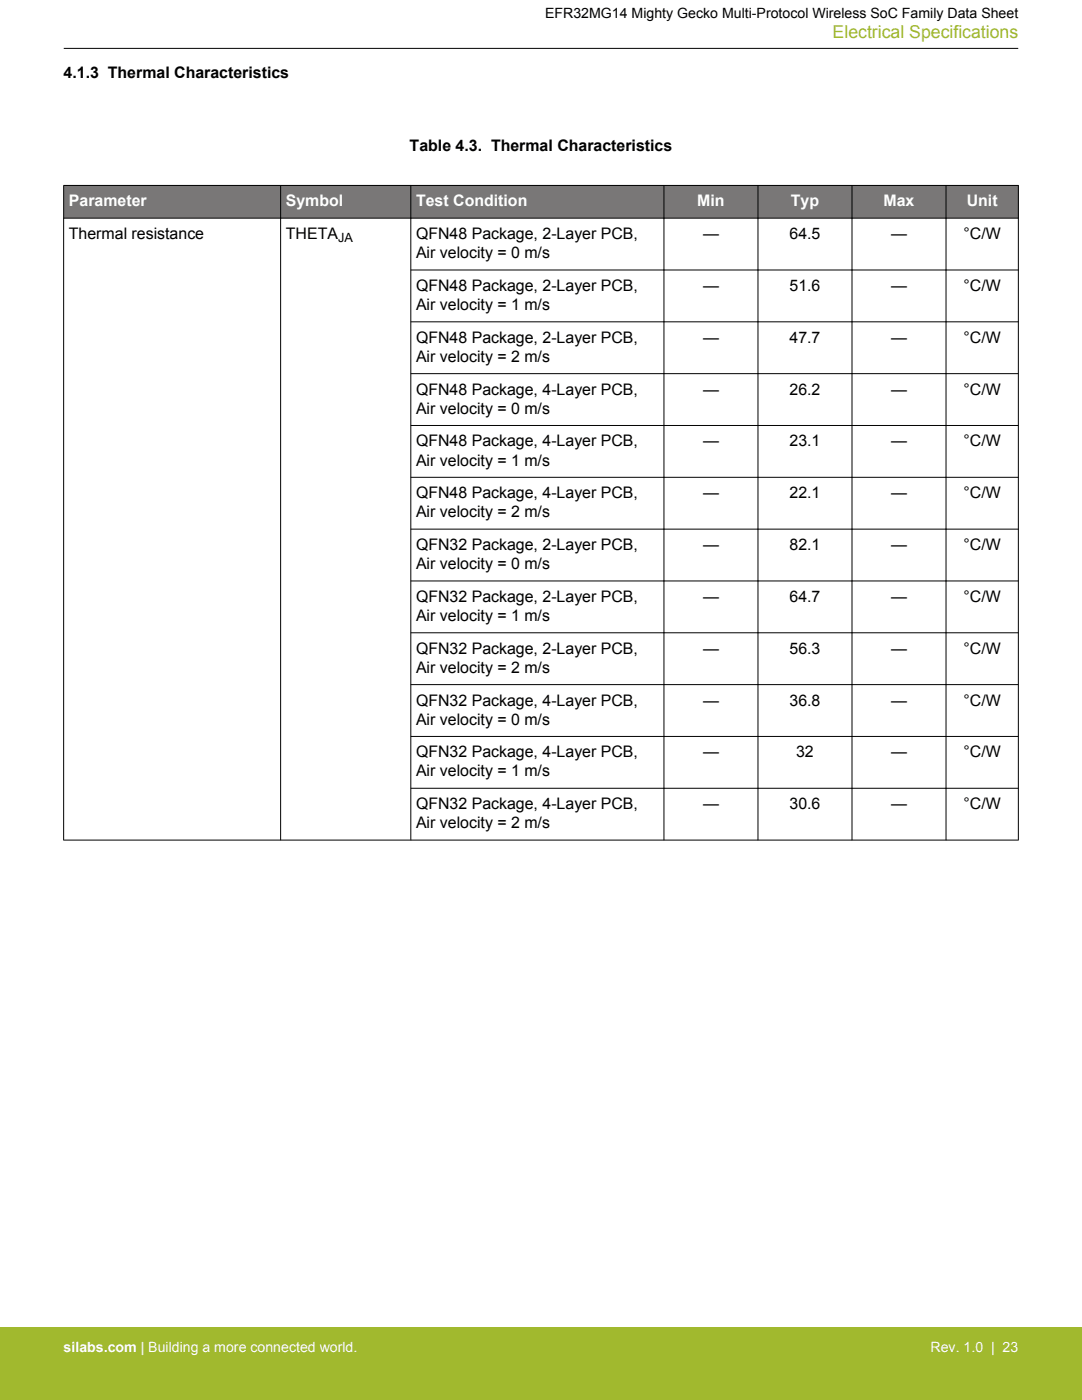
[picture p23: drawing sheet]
<svg xmlns="http://www.w3.org/2000/svg" width="216mm" height="279mm" viewBox="0 0 216 279" stroke-linecap="round" stroke-linejoin="round" font-family="sans-serif">
<defs><g id="words">
<text font-size="3.5" fill="#a1b92e" x="166.1" y="7.5">Electrical Specifications</text>
<g font-size="3.2">
<text x="12.7" y="15.5">4.1.3 Thermal Characteristics</text>
<text x="81.7" y="30.2">Table 4.3. Thermal Characteristics</text>
<text x="13.7" y="47.7">Thermal resistance</text>
<text x="57" y="47.7">THETA</text>
<text x="83" y="47.7">QFN48 Package, 2-Layer PCB,</text>
<text x="140.3" y="47.7">—</text>
<text x="157.5" y="47.7">64.5</text>
<text x="177.8" y="47.7">—</text>
<text x="192.3" y="47.7">°C/W</text>
<text x="83" y="51.5">Air velocity = 0 m/s</text>
<text x="83" y="58.1">QFN48 Package, 2-Layer PCB,</text>
<text x="140.3" y="58.1">—</text>
<text x="157.5" y="58.1">51.6</text>
<text x="177.8" y="58.1">—</text>
<text x="192.3" y="58.1">°C/W</text>
<text x="83" y="61.9">Air velocity = 1 m/s</text>
<text x="83" y="68.4">QFN48 Package, 2-Layer PCB,</text>
<text x="140.3" y="68.4">—</text>
<text x="157.5" y="68.4">47.7</text>
<text x="177.8" y="68.4">—</text>
<text x="192.3" y="68.4">°C/W</text>
<text x="83" y="72.2">Air velocity = 2 m/s</text>
<text x="83" y="78.8">QFN48 Package, 4-Layer PCB,</text>
<text x="83" y="82.6">Air velocity = 0 m/s</text>
<text x="140.3" y="78.8">—</text>
<text x="157.5" y="78.8">26.2</text>
<text x="177.8" y="78.8">—</text>
<text x="192.3" y="78.8">°C/W</text>
<text x="83" y="89.1">QFN48 Package, 4-Layer PCB,</text>
<text x="140.3" y="89.1">—</text>
<text x="157.5" y="89.1">23.1</text>
<text x="177.8" y="89.1">—</text>
<text x="192.3" y="89.1">°C/W</text>
<text x="83" y="92.9">Air velocity = 1 m/s</text>
<text x="83" y="99.4">QFN48 Package, 4-Layer PCB,</text>
<text x="140.3" y="99.4">—</text>
<text x="157.5" y="99.4">22.1</text>
<text x="177.8" y="99.4">—</text>
<text x="192.3" y="99.4">°C/W</text>
<text x="83" y="103.2">Air velocity = 2 m/s</text>
<text x="83" y="109.8">QFN32 Package, 2-Layer PCB,</text>
<text x="83" y="113.6">Air velocity = 0 m/s</text>
<text x="140.3" y="109.8">—</text>
<text x="157.5" y="109.8">82.1</text>
<text x="177.8" y="109.8">—</text>
<text x="192.3" y="109.8">°C/W</text>
<text x="83" y="120.1">QFN32 Package, 2-Layer PCB,</text>
<text x="83" y="123.9">Air velocity = 1 m/s</text>
<text x="140.3" y="120.1">—</text>
<text x="157.5" y="120.1">64.7</text>
<text x="177.8" y="120.1">—</text>
<text x="192.3" y="120.1">°C/W</text>
<text x="83" y="130.5">QFN32 Package, 2-Layer PCB,</text>
<text x="140.3" y="130.5">—</text>
<text x="157.5" y="130.5">56.3</text>
<text x="177.8" y="130.5">—</text>
<text x="192.3" y="130.5">°C/W</text>
<text x="83" y="134.3">Air velocity = 2 m/s</text>
<text x="83" y="140.8">QFN32 Package, 4-Layer PCB,</text>
<text x="140.3" y="140.8">—</text>
<text x="157.5" y="140.8">36.8</text>
<text x="177.8" y="140.8">—</text>
<text x="192.3" y="140.8">°C/W</text>
<text x="83" y="144.6">Air velocity = 0 m/s</text>
<text x="83" y="151.2">QFN32 Package, 4-Layer PCB,</text>
<text x="83" y="155">Air velocity = 1 m/s</text>
<text x="140.3" y="151.2">—</text>
<text x="158.9" y="151.2">32</text>
<text x="177.8" y="151.2">—</text>
<text x="192.3" y="151.2">°C/W</text>
<text x="83" y="161.5">QFN32 Package, 4-Layer PCB,</text>
<text x="140.3" y="161.5">—</text>
<text x="157.5" y="161.5">30.6</text>
<text x="177.8" y="161.5">—</text>
<text x="192.3" y="161.5">°C/W</text>
<text x="83" y="165.3">Air velocity = 2 m/s</text>
</g>
<g font-size="3.2" fill="#fff">
<text x="13.7" y="41.2">Parameter</text>
<text x="57" y="41.2">Symbol</text>
<text x="83" y="41.2">Test Condition</text>
<text x="139.1" y="41.2">Min</text>
<text x="157.8" y="41.2">Typ</text>
<text x="176.3" y="41.2">Max</text>
<text x="192.9" y="41.2">Unit</text>
</g>
<text font-size="2.8" x="108.8" y="3.5">EFR32MG14 Mighty Gecko Multi-Protocol Wireless SoC Family Data Sheet</text>
<g font-size="2.8" fill="#fff">
<text x="12.7" y="269.9">silabs.com | Building a more connected world.</text>
<text x="185.7" y="269.9">Rev. 1.0 | 23</text>
</g>
<text font-size="2.5" x="67.4" y="48.4">JA</text>
</g></defs>
<g fill="#797777">
<path d="M12.7 37h190.5v6.5h-190.5z" fill-rule="evenodd"/>
<path d="M12.7 37h190.5v6.5h-190.5z" fill-rule="evenodd"/>
</g>
<g fill="none" stroke="#000" stroke-width=".2">
<path d="M12.7 9.7h190.5M12.7 37h190.5M12.7 37v130.7M56 37v130.7M82 37v130.7M132.5 37v130.7M151.2 37v130.7M170 37v130.7M188.8 37v130.7M203.2 37v130.7M12.7 43.5h190.5M81.9 53.9h121.3"/>
<path d="M81.9 64.2h121.3M81.9 74.6h121.3M81.9 84.9h121.3M81.9 95.3h121.3M81.9 105.6h121.3M81.9 115.9h121.3M81.9 126.3h121.3M81.9 136.6h121.3M81.9 147h121.3M81.9 157.3h121.3M203.2 167.7h-190.5"/>
</g>
<path d="M0 264.9h215.9v14.5h-215.9z" fill="#a1b92e"/>
<use href="#words"/>
</svg>
